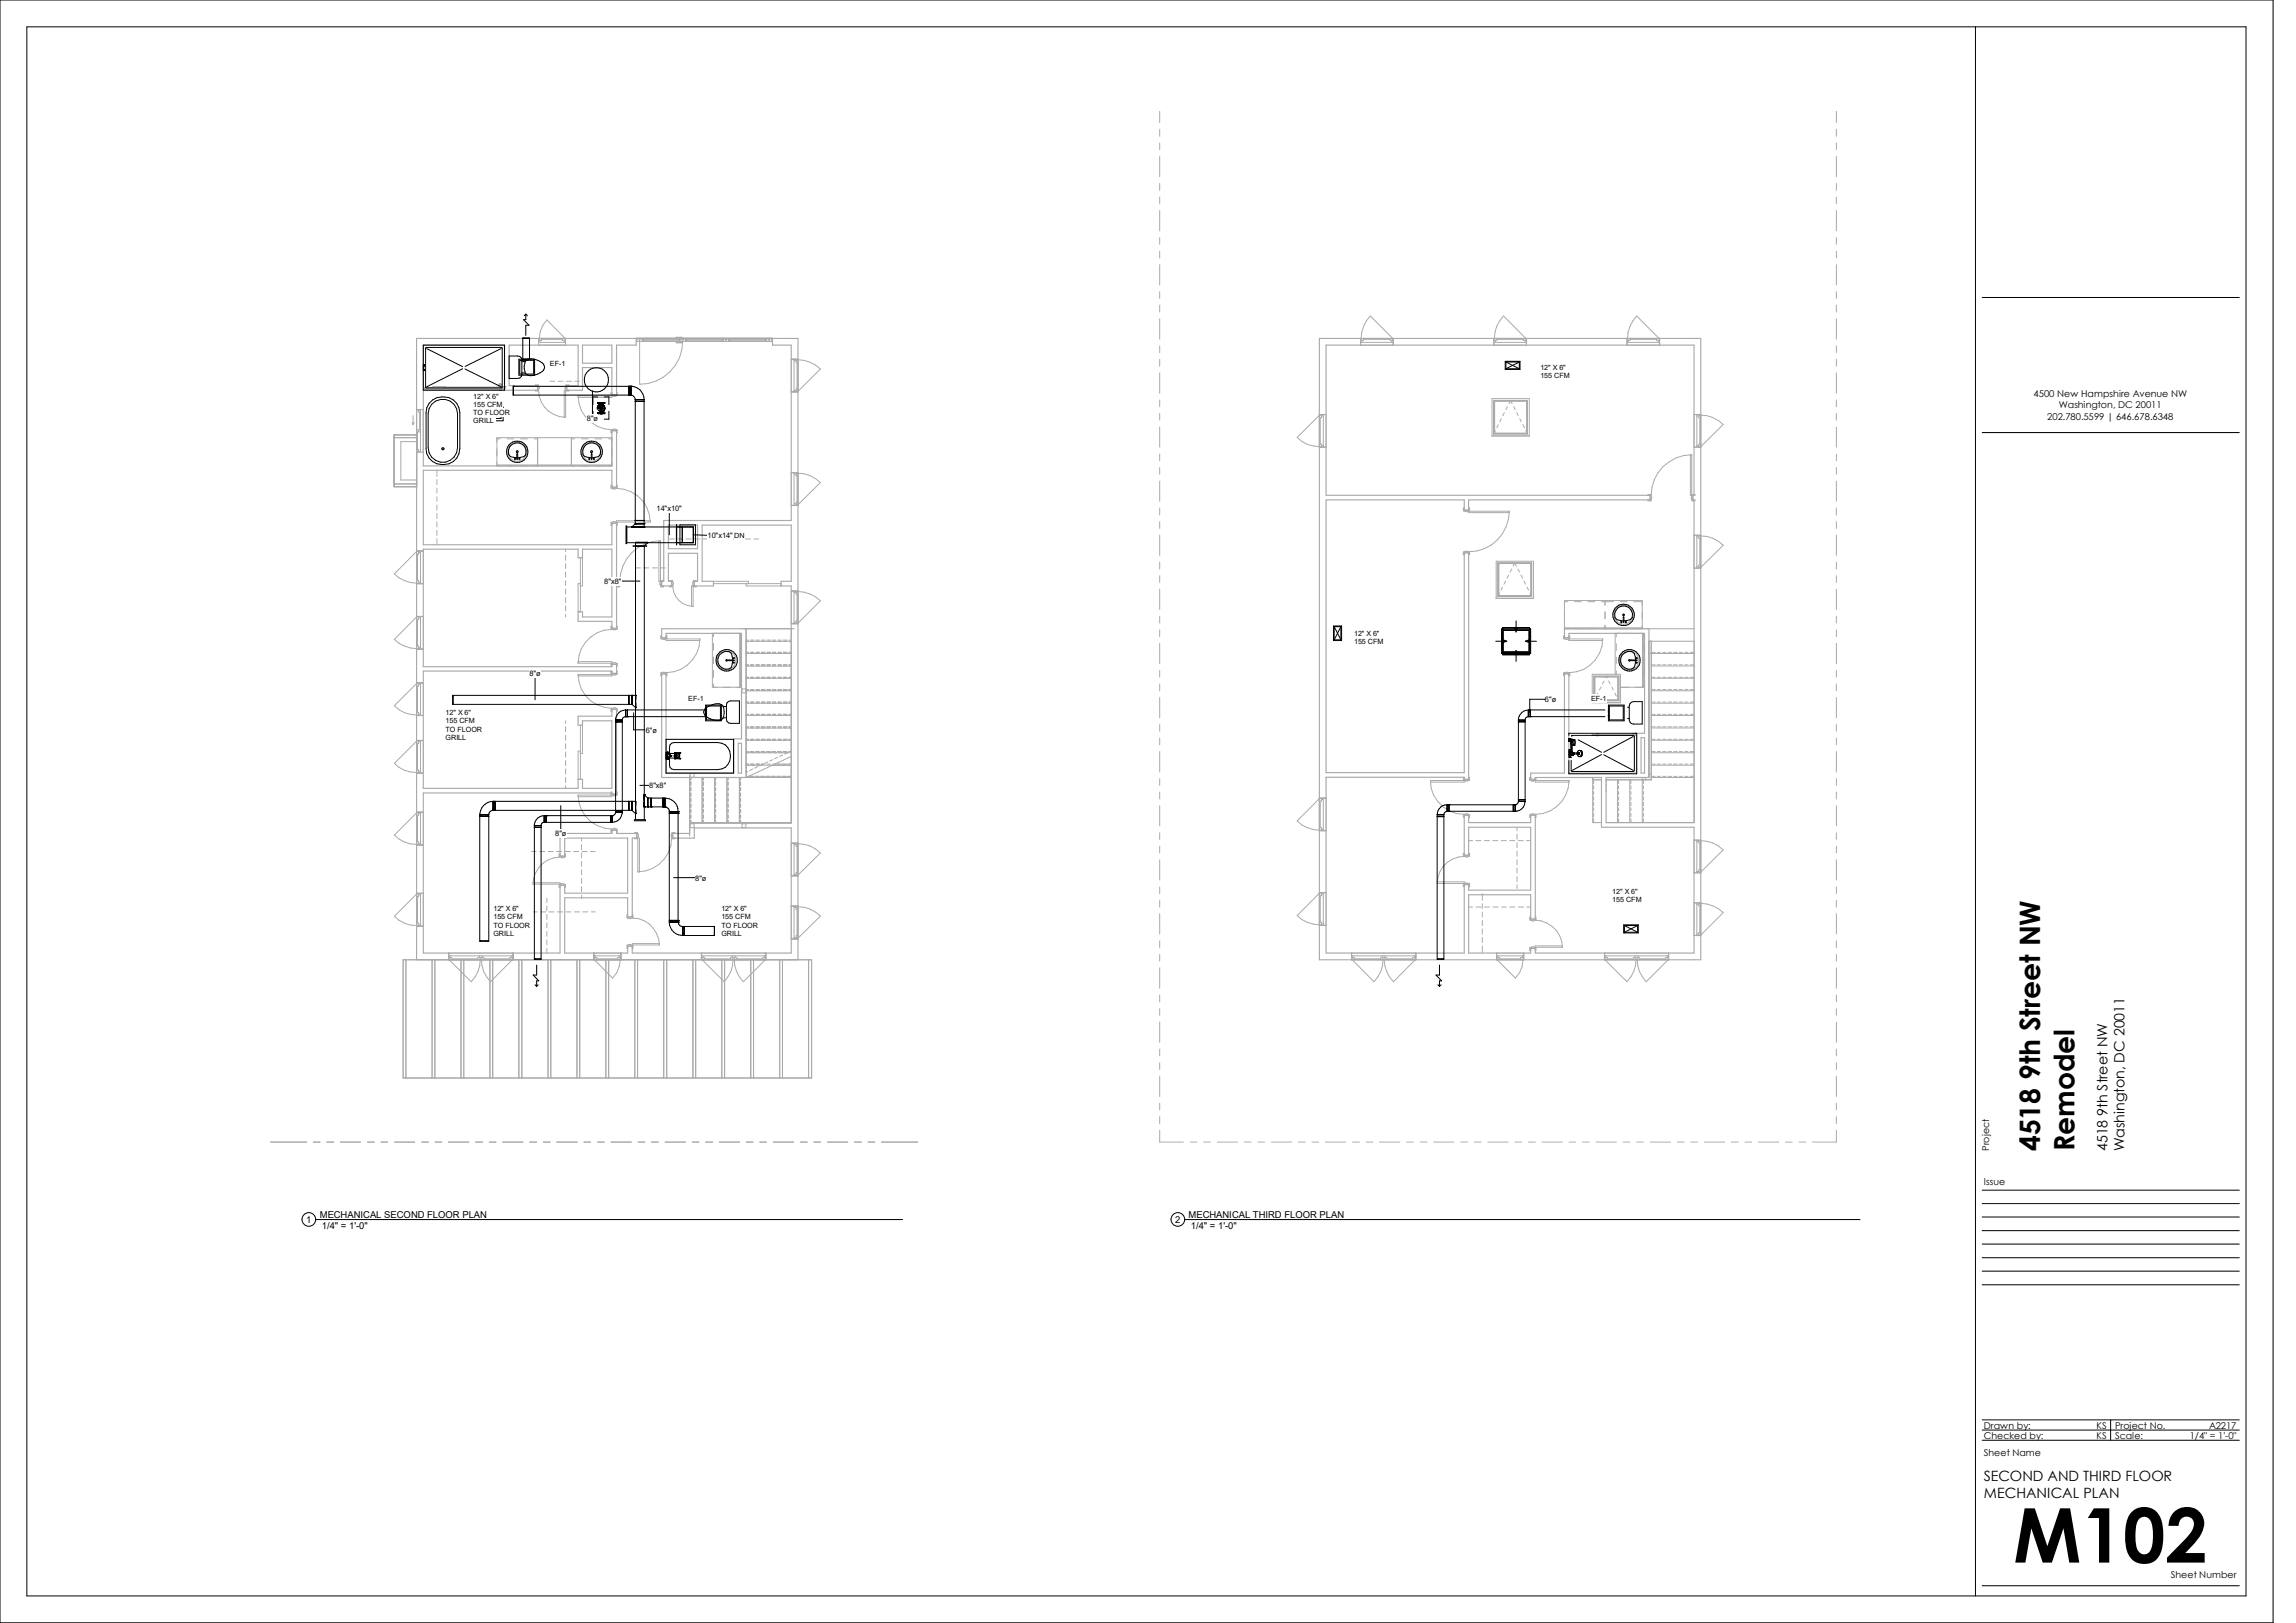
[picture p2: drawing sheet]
<svg xmlns="http://www.w3.org/2000/svg" width="420mm" height="297mm" viewBox="0 0 420 297" stroke-linecap="round" stroke-linejoin="round" font-family="sans-serif">
<defs><g id="words">
<text font-size="13.8" x="368.3" y="286">M102</text>
<g font-size="5.2">
<text x="373.2" y="210.7" transform="rotate(-90 373.2 210.7)">4518 9th Street NW</text>
<text x="379.5" y="210.7" transform="rotate(-90 379.5 210.7)">Remodel</text>
</g>
<g font-size="2.6">
<text x="385.5" y="210.7" transform="rotate(-90 385.5 210.7)">4518 9th Street NW</text>
<text x="388.6" y="210.7" transform="rotate(-90 388.6 210.7)">Washington, DC 20011</text>
<text x="362.9" y="271.1">SECOND AND THIRD FLOOR</text>
<text x="362.9" y="274.2">MECHANICAL PLAN</text>
</g>
<g font-size="1.7">
<text x="372" y="72.6">4500 New Hampshire Avenue NW</text>
<text x="374.5" y="76.8">202.780.5599 | 646.678.6348</text>
<text x="376.6" y="74.7">Washington, DC 20011</text>
<text x="363.9" y="210.6" transform="rotate(-90 363.9 210.6)">Project</text>
<text x="362.9" y="216.9">Issue</text>
<text x="56" y="223.8">1</text>
<text x="58.5" y="222.9">MECHANICAL SECOND FLOOR PLAN</text>
<text x="58.9" y="224.9">1/4&quot; = 1'-0&quot;</text>
<text x="215" y="223.8">2</text>
<text x="217.4" y="222.9">MECHANICAL THIRD FLOOR PLAN</text>
<text x="217.9" y="224.9">1/4&quot; = 1'-0&quot;</text>
<text x="362.9" y="263.4">Checked by:</text>
<text x="362.9" y="261.5">Drawn by:</text>
<text x="383.5" y="261.5">KS</text>
<text x="383.5" y="263.4">KS</text>
<text x="386.9" y="261.5">Project No.</text>
<text x="386.9" y="263.4">Scale:</text>
<text x="400.6" y="263.4">1/4&quot; = 1'-0&quot;</text>
<text x="404.1" y="261.5">A2217</text>
<text x="362.9" y="266.5">Sheet Name</text>
<text x="397.1" y="288.8">Sheet Number</text>
</g>
<g font-size="1.4">
<text x="107.4" y="77">8&quot;ø</text>
<text x="120.1" y="93.6">14&quot;x10&quot;</text>
<text x="129.4" y="98.5">10&quot;x14&quot; DN</text>
<text x="110.5" y="106.9">8&quot;x8&quot;</text>
<text x="96.9" y="123.7">8&quot;ø</text>
<text x="282.6" y="128.5">6&quot;ø</text>
<text x="118.1" y="134.1">6&quot;ø</text>
<text x="118.7" y="144.3">8&quot;x8&quot;</text>
<text x="101.6" y="153">8&quot;ø</text>
<text x="127.2" y="161.2">8&quot;ø</text>
</g>
<g font-size="1.3">
<text x="100.6" y="67">EF-1</text>
<text x="281.8" y="67.7">12&quot; X 6&quot;</text>
<text x="281.8" y="69.2">155 CFM</text>
<text x="86.6" y="72.9">12&quot; X 6&quot;</text>
<text x="86.6" y="74.4">155 CFM</text>
<text x="86.6" y="75.9">TO FLOOR</text>
<text x="86.6" y="77.4">GRILL</text>
<text x="247.7" y="116.4">12&quot; X 6&quot;</text>
<text x="247.7" y="117.9">155 CFM</text>
<text x="81.5" y="130.9">12&quot; X 6&quot;</text>
<text x="125.9" y="128.3">EF-1</text>
<text x="291" y="128.3">EF-1</text>
<text x="81.5" y="132.4">155 CFM</text>
<text x="81.5" y="133.9">TO FLOOR</text>
<text x="81.5" y="135.4">GRILL</text>
<text x="90.3" y="166.8">12&quot; X 6&quot;</text>
<text x="132" y="166.8">12&quot; X 6&quot;</text>
<text x="294.9" y="163.6">12&quot; X 6&quot;</text>
<text x="294.9" y="165.1">155 CFM</text>
<text x="90.3" y="168.2">155 CFM</text>
<text x="90.3" y="169.8">TO FLOOR</text>
<text x="90.3" y="171.2">GRILL</text>
<text x="132" y="168.2">155 CFM</text>
<text x="132" y="169.8">TO FLOOR</text>
<text x="132" y="171.2">GRILL</text>
</g>
</g></defs>
<g fill="none" stroke="#aaa" stroke-width=".18">
<path d="M212.1 20.3v2.1M212.1 23.7v1.2M212.1 26.2v1.2M212.1 28.6v3.7M212.1 33.6v1.2M212.1 36.1v1.2M212.1 38.5v3.7M335.9 20.3v2.1M335.9 23.7v1.2M335.9 26.2v1.2M335.9 28.6v3.7M335.9 33.6v1.2"/>
<path d="M335.9 36.1v1.2M335.9 38.5v3.7M212.1 43.5v1.2M212.1 46v1.2M212.1 48.4v3.8M212.1 53.4v1.2M212.1 55.8v1.3M212.1 58.3v3.8M335.9 43.5v1.2M335.9 46v1.2M335.9 48.4v3.8M335.9 53.4v1.2"/>
<path d="M335.9 55.8v1.3M335.9 58.3v3.8M72.1 79.6h4.1v9.5h-4.1zM72.1 79.6v.5M75.4 77.3l.2 .4M75.6 76.1v1.6M75.8 77.3l-.2 .4M76.2 79.6v.5M76.2 78.7h.7M76.2 79h.7M76.2 75.1h.7M76.4 79v3.3"/>
<path d="M76.6 75.1v.3h.3M76.6 78.7v.3M76.8 75.4v3.3M76.9 74.9v7.9M77.5 71h2.8M77.5 71.2h13.8M77.5 71.2h.1M77.5 71.1h.1M77.5 71.1h1.9M77.5 71.2h1.9M77.5 71.1v.1M77.8 71.1h.1"/>
<path d="M77.8 71.2h.1M79.2 70.7h.1M79.2 71h-1.7v.2M79.2 70.7v.3h2.1v-.2M79.2 70.7h2.1M79.4 71.1v.1M80.3 71v.1M80.4 71h11.9M80.4 71v.2M81.3 70.7h.1M81.3 70.7l10.9 .1M81.3 71h11v.2h-.8"/>
<path d="M91.2 70.8h.1M91.2 71h.4M91.2 71h.1M91.2 71l.1 .1M91.2 70.8h.4M91.3 71.1h.1M91.3 70.7h.1M91.3 70.8h.1M91.3 70.7v.1M91.3 70.7h.3M91.3 71.3h.1M91.3 71.4h.1"/>
<path d="M91.3 70.4h.1M91.3 70.4l.1 .1M91.3 70.4l.1-.1 .1 .1M91.3 71.2v.2M91.3 70.7h.2M91.3 71.4l.1 .1M91.4 71.2h.1M91.4 71.5h.1M91.4 71.1h.1M91.4 70.3h.1M91.4 70.5h.1M91.4 70.7h.1"/>
<path d="M91.4 71.2h-.1M91.4 70.7v.1M91.4 71v.2M91.4 70.3l-.1 .1M91.4 71.2l.1 .1-.1 .2zM91.4 70.5v.2M91.4 70.5l.1 .3M91.5 71.2h.1M91.5 71.1h.1M91.5 70.7h.1M91.5 70.3h.1M91.5 71l-.1 .2"/>
<path d="M91.5 70.3v.1M91.5 71.4h.1M91.5 71.3h.1M91.5 70.4h.1M91.5 71.1h-.2M91.5 70.4l-.1 .1M91.5 71.2v.2M91.5 71.4v.1M91.5 70.4v.1M91.6 71h.1M91.6 71.1h.1M91.6 70.8h.1"/>
<path d="M91.6 70.7h.1M91.6 70.7v.1M91.6 71v.1M92 70.7h.1M92 70.7l.1 .1M92 70.7h.3M92 70.8h.1M92.1 70.7l-.1 .1M92.1 70.9h.1M92.1 70.8v.2M92.1 70.9l.1 .1M92.2 70.8h.1"/>
<path d="M92.2 71h.1M92.2 70.7h.1M92.2 70.7v.3M92.2 70.9h.1M92.3 70.8h.1M92.3 70.7v.1M92.3 70.7h.1M92.3 71.1h-14.8M98.3 70.6v.8M98.5 71.4v.1h-.5v-.1h.5M98.5 70.6v-.2h-.5v.2h.5v.2h.1l-.1 .6M98.5 61.9h5v1.3h-5z"/>
<path d="M98.5 71.4a5 5 0 0 0 5 5M98.5 62.7h5M98.8 62.3v.4M99.1 61.9v.4h-.5a5 5 0 0 1 1.4-3.8l3.4 3.4v.4h-.5v-.4M99.1 62.1h3.8M100.6 69.8h.9M102.1 69.8h.9M103.2 62.3v.4M103.5 70.6v-.2h.6v.2h-.6l-.1 .2 .1 5.6M103.5 71.4v.1h.6v-.1h-.9v5h.3M103.6 69.8h1M103.7 70.6v.8"/>
<path d="M105.2 69.8h.8M105.7 72.4a6.2 6.2 0 0 0 6.2 6.2M111.9 72.4h-.1v-.5h.1v.8h-6.2v-.3M111.9 78.6v.6h-.1v-.5h.1M111.9 78.6h.9v.6h.1v-.5h-.1M111.9 72.2h.9M111.9 78.8h.9M112.8 72.4h.1v-.5h-.1v.5h-.3v.2h-.3v-.2h-6.5M116.5 62h.1M116.5 61.8h24.7v.7h-24.7zM116.5 61.9h24.7M116.5 62h1.1"/>
<path d="M117 62h.1M117 62v.5M117 62v8.3a7.9 7.9 0 0 0 7.9-8.3M117 62h.7v.1M117.5 62.1h6.9v.3h-6.9zM117.7 62.4v.1M124.2 62.1v-.1h1.4v.1M124.2 62.4v.1M124.3 62h1.1M124.5 62v-.2l-.8-.1h1.1v.3M124.5 62.5v.2h-.8h1.1v-.2M124.5 61.9h.1"/>
<path d="M124.5 62.6h.1M124.9 62v.5M125.4 62.1h6.9v.3h-6.9zM125.6 62.4v.1M132.1 62.4v.1M132.2 62h.6v.5M132.8 62h-.7v.1M132.8 62h.7v.1M133.3 62.1h6.9v.3h-6.9zM133.3 62h-.5v.5M133.5 62.4v.1M140 62.4v.1"/>
<path d="M140.7 62h-.7v.1M140.7 62v.5M140.7 62h.1M141.2 62h.1M141.2 62h-1M144.7 65.7h1.3v6h-1.3zM145.2 65.7v6M145.2 66h.4M145.2 71.5h.4M145.8 66.3v4.9M146 66.3h-.4v-.5a6.1 6.1 0 0 1 4.5 1.7l-4.1 4.1h-.4v-.4h.4M212.1 63.3v1.2"/>
<path d="M212.1 65.7v1.3M212.1 68.2v3.8M212.1 73.2v1.2M212.1 75.6v1.3M212.1 78.1v3.7M241.3 75.9h1.3v5.9h-1.3zM241.3 76.5h.4v-.5h-.4l-4 4.1a5.6 5.6 0 0 0 4.4 1.6v-.4h-.4M241.5 76.5v4.8M241.7 76.1h.4M242.1 75.9v5.9M248.9 61.9h5.9v1.3h-5.9zM248.9 62.7h5.9"/>
<path d="M249.1 62.3v.4M249.4 61.9v.4h-.4a6.1 6.1 0 0 1 1.7-4.5l4.1 4.1v.4h-.5v-.4M249.4 62.1h4.9M254.6 62.3v.4M272.9 72.9h6.8v6.9h-6.8zM272.9 79.8h6.8M273.2 79.4v-6.1h6.2v6.1M273.2 79.4h6.2M273.3 61.9h5.9v1.3h-5.9zM273.3 62.7h5.9M273.4 73.4h5.9v5.9h-5.9zM273.5 62.3v.4"/>
<path d="M273.5 78.8l-.3 .6M273.8 61.9v.4h-.5a6.1 6.1 0 0 1 1.7-4.5l4.1 4.1v.4h-.5v-.4M273.8 62.1h4.8M274.1 77.7l-.3 .6M274.6 76.6l-.2 .6M275.2 75.5l-.3 .6M275.7 74.4l-.2 .6M276 73.9l.3-.6 .3 .6M276.9 74.4l.3 .6M277.5 75.5l.2 .6M278 76.6l.3 .6M278.6 77.7l.2 .6"/>
<path d="M279 62.3v.4M279.1 78.8l.3 .6M297.6 61.9h6v1.3h-6zM297.6 62.7h6M297.9 62.3v.4M298.2 61.9v.4h-.5a5.7 5.7 0 0 1 1.7-4.5l4.1 4.1v.4h-.5v-.4M298.2 62.1h4.8M303.3 62.3v.4M309.9 75.9h1.2v5.9h-1.2zM310.4 75.9v5.9M310.4 76.1h.4M310.9 76.5v4.8"/>
<path d="M311.1 76.5h-.3v-.5a5.6 5.6 0 0 1 4.4 1.7l-4.1 4h-.3v-.4h.3M335.9 63.3v1.2M335.9 65.7v1.3M335.9 68.2v3.8M335.9 73.2v1.2M335.9 75.6v1.3M335.9 78.1v3.7M72.1 80.1h4.1M72.1 88.6h4.1M72.1 88.6v.5M76.2 88.6v.5M76.2 82.8h1.2v-7.9h-1.2v14.2"/>
<path d="M76.2 82.3h.4v.3M76.2 82.6h.7M76.2 80.8h-2.9v7h2.9M79.9 86.1v1.1M79.9 87.8v.9M79.9 89.3v1M79.9 90.9v.9M79.9 92.4v.9M79.9 94v.9M79.9 95.5v.9M79.9 97.1v.9M79.9 98.6v1.1"/>
<path d="M90.9 80.1h21v5.2h-21zM90.9 80.3h.6M90.9 85.1h21M92.8 80.3h1.2M95.2 80.3h1.3M97.7 80.3h.6M98.3 80.1v5.2M104.5 80.3h.6M104.5 80.1v5.2M106.4 80.3h1.2M108.8 80.3h1.3M111.3 80.3h.6"/>
<path d="M111.9 89.3h-.1v-.5h.1v.6h.3v.1l.6-.1M111.9 95.8h.9M111.9 89.2h.9M112.8 89.3h.1v-.5h-.1v.6M112.8 89.4a6.2 6.2 0 0 1 6.2 6.1M119 95.5h-6.8h-.3v.6h-.1v-.5h.1M119 95.5v-.2h-6.2v.8h.1v-.5h-.1M120.8 99h-.3v7.4h.9v-.1h-.5v.1M120.8 99v7.7h-.1v.3h.1v.2h.6v.2h-.5v-.2M120.8 99a7.4 7.4 0 0 0-7.4 7.4M122.5 98.6h.9M124 98.6h.9"/>
<path d="M125.5 98.6h.9M127.1 98.6h.9M128.6 98.6h.9M130.2 98.6h.9M131.7 98.6h.9M133.3 98.6h.9M134.8 98.6h1M136.4 98.6h.9M137.9 98.6h.9M144.7 86.5h1.3v6h-1.3zM145.2 86.5v6M145.2 86.7h.4"/>
<path d="M145.2 92.2h.4M145.8 87.1v4.8M146 87.1h-.4v-.5a5.6 5.6 0 0 1 4.5 1.7l-4.1 4.1h-.4v-.5h.4M212.1 83.1v1.2M212.1 85.6v1.2M212.1 88.1v3.6M212.1 93v1.2M212.1 95.5v1.2M212.1 97.9v3.7M241.7 81.6h.4M267.8 93.5h-.1v-.5h.1v.6h.3h8M267.8 93.3h.8"/>
<path d="M268.6 93.5h.2v-.5h-.2v.8h7.5v-.2M276.1 93.6a7.4 7.4 0 0 1-7.5 7.4M301.8 90.6v.9M302 90.6v-.1h-.5v.1h.5M302 90.6v.9h-.5v.2h.5v-.2M309.5 83.2l-.1 8 .1 .3h.5v.2h-.5v-.2M309.5 83.2h-.3v7.4h.8v-.1h-.5v.1M309.5 83.2a7.4 7.4 0 0 0-7.5 7.4M309.7 90.6v.9M309.9 98h1.2v6h-1.2zM310.4 98v6M310.4 98.3h.4"/>
<path d="M310.4 81.6h.4M310.9 98.6v4.8M311.1 98.6h-.3v-.5a5.6 5.6 0 0 1 4.4 1.7l-4.1 4h-.3v-.4h.3M335.9 83.1v1.2M335.9 85.6v1.2M335.9 88.1v3.6M335.9 93v1.2M335.9 95.5v1.2M335.9 97.9v3.7M76.2 100.8h1.2v6h-1.2zM76.2 112.8h1.2v6h-1.2zM76.2 101.4h.4v-.5h-.4l-4.1 4.1a6 6 0 0 0 4.5 1.7v-.4h-.4"/>
<path d="M76.2 113.4h.4v-.5h-.4l-4.1 4.1a6 6 0 0 0 4.5 1.7v-.5h-.4M76.4 101.4v4.9M76.4 113.4v4.8M76.6 118.5h.3M76.6 113.1h.3M76.6 106.6h.3M76.6 101.1h.3M76.9 100.8v6M76.9 112.8v6M103.5 100.5v.5M103.5 101.6v.9M103.5 103.1v1"/>
<path d="M103.5 104.7v.9M103.5 106.3v.8M103.5 107.8v.9M103.5 109.3v1M103.5 110.9v.9M103.5 112.4v.5M106.2 106.8h-.5v5.2h.5v-9.9h.4v5.1h-.4M111.9 115.1h-.1v-.5h.1v.6M111.9 115h.9M111.9 115.2a6.2 6.2 0 0 0-6.2 6.2M112.8 115.1h.1v-.5h-.1v.6h-.9M113.2 106.4v.8"/>
<path d="M113.3 106.4v-.1h-.5v.1h.6M113.4 106.4v.3h.1l-.1 .5h-.6v.2h.5v-.2M116.3 103.9h.9M117.8 103.9h.9M119.3 103.9h1M120.9 103.9h.8M121 116.9h-.1v-.5h.1v.5l.3 .1 6.7-.1M121 106.4v.8M121 116.7h.8M121.8 116.9h.2v-.5h-.2v.8h6.2v-.3M122.9 106.4v.8M123 106.4v-.1h-.5v.1h.6v.3h.1l-.1 .5"/>
<path d="M123 107.2v.2h-.5v-.2h.6M123.1 107.2a3.8 3.8 0 0 0 3.7 3.8M126.8 106.4h.5v-.1h-.5l-.1 .4 .1 4.3M126.8 107.4h.5v-.2h-.8v3.8h.3M127 106.4v.8M128 116.9a6.2 6.2 0 0 1-6.2 6.2M130.3 115.9h5.2v9.9h-5.2zM130.5 115.9v.6M130.5 117.7v1.3M135.3 115.9v9.9M136.1 115.1h9.2M136.5 106.8v.4h6.4v-.4h-12.4v-.4h6.4v.4"/>
<path d="M136.5 115.1v27.2l8.2-3.9M136.5 117.1h.4M136.5 119.4h.4M136.5 117.3h8.2M136.5 119.6h8.2M137.3 117.1h.6M137.3 119.4h.6M138.3 117.1h.6M138.3 119.4h.6M139.3 117.1h.6M139.3 119.4h.6M140.3 117.1h.6"/>
<path d="M140.3 119.4h.6M141.3 117.1h.6M141.3 119.4h.6M142.3 117.1h.6M142.3 119.4h.6M143.3 117.1h.6M143.3 119.4h.6M144.3 117.1h.4M144.3 119.4h.4M144.7 108.2h1.3v5.9h-1.3zM144.7 115.1v35.4h-18.5M145.2 108.2v5.9"/>
<path d="M145.2 108.4h.4M145.2 113.9h.4M145.8 108.7v4.9M146 108.7h-.4v-.5a6.1 6.1 0 0 1 4.5 1.7l-4.1 4.1h-.4v-.4h.4M212.1 102.9v1.2M212.1 105.4v1.2M212.1 107.8v3.7M212.1 112.8v1.2M212.1 115.3v1.2M212.1 117.7v3.8M267.8 101.2h.8M268.6 101v.5h.2v-.5h-.2"/>
<path d="M268.6 101h-.8v.5h-.1v-.5h.1M273.7 102.7h6.8v6.8h-6.8zM273.7 109.5h6.8M274 109.1v-6.1h6.2v6.1M274 109.1h6.2M274.2 103.1h5.8v5.9h-5.8zM274.3 108.5l-.3 .6M274.8 107.4l-.2 .6M275.4 106.3l-.3 .6M276 105.2l-.3 .6M276.5 104.1l-.3 .6M276.8 103.6l.3-.6 .3 .6"/>
<path d="M277.7 104.1l.3 .6M278.2 105.2l.3 .6M278.8 106.3l.3 .6M279.3 107.4l.3 .6M279.9 108.5l.3 .6M286.2 109.9h14.2v5.2h-14.2zM286.2 116.9h-.2v-.5h.2v.5l.2 .1 6.8-.1M286.2 116.7h.8M286.2 110.1h.6M286.2 114.9h14.2M287 116.9h.1v-.5h-.1v.8h6.2v-.3M288 110.1h1.3"/>
<path d="M290.5 110.1h1.2M292.9 110.1h2.2M293.2 116.9a6.2 6.2 0 0 1-6.2 6.2M293.6 110.1v.6M293.6 112v1.2M293.6 114.4v.7M295.7 115.9v.6M295.7 117.8v1.2M296.4 110.1h1.2M298.8 110.1h1.6M300.4 115.9v9.9M301.2 115.1h8.7"/>
<path d="M301.6 119.6h8.3M302 119.4h.8M302 117.3v25.4h-8.2v.4M303.1 119.4h.6M304.1 119.4h.7M305.1 119.4h.7M306.2 119.4h.6M307.2 119.4h.6M308.2 119.4h.6M309.2 119.4h.7M310.4 103.7h.4M335.9 102.9v1.2"/>
<path d="M335.9 105.4v1.2M335.9 107.8v3.7M335.9 112.8v1.2M335.9 115.3v1.2M335.9 117.7v3.8M76.2 125h1.2v5.9h-1.2zM76.2 135.5h1.2v6h-1.2zM76.2 125.6h.4v-.5h-.4l-4.1 4.1a5.6 5.6 0 0 0 4.5 1.7v-.5h-.4M76.2 136.1h.4v-.5h-.4l-4.1 4.1a5.6 5.6 0 0 0 4.5 1.7v-.5h-.4M76.4 125.6v4.8M76.4 136.1v4.8M76.6 135.8h.3"/>
<path d="M76.6 130.7h.3M76.6 125.2h.3M76.9 125v5.9M76.9 135.5v6M103.5 131.9v.5M103.5 133v.9M103.5 134.5v1M103.5 136.1v.9M103.5 137.6v1M103.5 139.2v.9M105.7 121.4v-.3h6.2v.8h-.1v-.5h.1M105.7 123.4a6.2 6.2 0 0 0 6.2 6.2v.6h-.1v-.5l.4-.1v-.1l.7 .2v.5h-.1v-.6"/>
<path d="M105.7 121.4h6.5v-.2h.3v.2h.3v.5h.1v-.5h-.1M106.2 137.5h-.5v5.1h.5v-9.9h.4v5.2h-.4M111.9 123.4h-.1v-.5h.1v.8h-6.2v-.3M111.9 123.2h.9M111.9 129.8h.9M111.9 121.6h.9M112.8 123.4h.1v-.5h-.1v.5l-.3 .1-6.8-.1M121 123.3h.8M121.8 123.1h-.8v.6h-.1v-.6h.1M121.8 123.1v.6h.2v-.6h-.2M130.5 120.2v1.3M130.5 122.7v1.3"/>
<path d="M130.5 125.2v.6M136.4 126.1h-.7v.7h.7M136.5 130.9h8.2M136.5 121.7h.4M136.5 124h.4M136.5 126.2h.4M136.5 128.5h.4M136.5 130.7h.4M136.5 133h.4M136.5 135.3h.4M136.5 137.5h.4M136.5 139.8h.4"/>
<path d="M136.5 121.9h8.2M136.5 124.1h8.2M136.5 126.4h8.2M136.5 128.7h8.2M136.5 133.2h8.2M136.5 135.5h8.2M136.5 137.8h8.2M137.2 137.5h.7M137.2 139.8h.7M137.3 121.7h.6M137.3 124h.6M137.3 126.2h.6"/>
<path d="M137.3 128.5h.6M137.3 130.7h.6M137.3 133h.6M137.3 135.3h.6M138.2 137.5h.7M138.3 139.8h.6M138.3 121.7h.6M138.3 124h.6M138.3 126.2h.6M138.3 128.5h.6M138.3 130.7h.6M138.3 133h.6"/>
<path d="M138.3 135.3h.6M139.2 137.5h.7M139.3 121.7h.6M139.3 124h.6M139.3 126.2h.6M139.3 128.5h.6M139.3 130.7h.6M139.3 133h.6M139.3 135.3h.6M139.3 139.8h.6M139.5 139.9l-.6 .3M140.2 137.5h.7"/>
<path d="M140.3 121.7h.6M140.3 124h.6M140.3 126.2h.6M140.3 128.5h.6M140.3 130.7h.6M140.3 133h.6M140.3 135.3h.6M140.3 139.8h.6M140.4 139.4l-.5 .3M141.2 137.5h.7M141.3 121.7h.6M141.3 124h.6"/>
<path d="M141.3 126.2h.6M141.3 128.5h.6M141.3 130.7h.6M141.3 133h.6M141.3 135.3h.6M141.3 139.8h3.4M141.4 139l-.6 .3M142.2 137.5h.7M142.2 138.6l-.5 .3M142.3 121.7h.6M142.3 124h.6M142.3 126.2h.6"/>
<path d="M142.3 128.5h.6M142.3 130.7h.6M142.3 133h.6M142.3 135.3h.6M143.2 138.2l-.6 .2M143.2 137.5h.7M143.3 121.7h.6M143.3 124h.6M143.3 126.2h.6M143.3 128.5h.6M143.3 130.7h.6M143.3 133h.6"/>
<path d="M143.3 135.3h.6M144.1 137.8l-.6 .2M144.2 137.5h.5M144.3 121.7h.4M144.3 124h.4M144.3 126.2h.4M144.3 128.5h.4M144.3 130.7h.4M144.3 133h.4M144.3 135.3h.4M144.7 137.5l-.3 .1M212.1 122.7v1.2"/>
<path d="M212.1 125.2v1.2M212.1 127.6v3.8M212.1 132.6v1.2M212.1 135v1.3M212.1 137.5v3.8M286.2 123.3h.8M287 123.1h-.8v.6h-.2v-.6h.2M287 123.1v.6h.1v-.6h-.1M291.3 134.5h.1M291.3 123.4h5.1v5.2h-5.1zM291.3 134.5h7.8M291.3 128.6h5.1"/>
<path d="M291.5 128.2v-4.5h4.6v4.5M291.5 128.2h4.6M291.7 123.9h4.3v4.2h-4.3zM291.7 127.9l-.2 .3M292.1 134.3h.3v.4h-.3zM292.3 126.8l-.3 .6M292.9 125.7l-.3 .6M293.4 124.6l-.3 .6M293.7 124l.1-.3 .2 .3M294.3 124.6l.3 .6M294.9 125.7l.2 .6M295.4 126.8l.3 .6"/>
<path d="M295.4 123.4v-7.5h5.2v9.9h-4.2M295.7 120.3v1.2M295.7 122.8v.6M296 127.9l.1 .3M298.7 134.4h.1M298.7 134.5h.1M298.7 134.4h.5M299.1 134.4h.1M299.1 134.5h.1M299.1 134.4v.1M299.2 134.5h.1M299.2 134.4h-.5v.1h.5v-.4v.4"/>
<path d="M302 130.9h7.9M302 121.7h.8M302 124h.8M302 126.2h.8M302 128.5h.8M302 130.7h.8M302 133h.8M302 135.3h.8M302 137.5h.8M302 139.8h.8M302 121.9h7.9M302 124.1h7.9"/>
<path d="M302 126.4h7.9M302 128.7h7.9M302 133.2h7.9M302 135.5h7.9M302 137.8h7.9M303.1 121.7h.6M303.1 124h.6M303.1 126.2h.6M303.1 128.5h.6M303.1 130.7h.6M303.1 133h.6M303.1 135.3h.6"/>
<path d="M303.1 137.5h.6M303.1 139.8h.6M304.1 121.7h.7M304.1 124h.7M304.1 126.2h.7M304.1 128.5h.7M304.1 130.7h.7M304.1 133h.7M304.1 135.3h.7M304.1 137.5h.7M304.1 139.8h.7M305.1 121.7h.7"/>
<path d="M305.1 124h.7M305.1 126.2h.7M305.1 128.5h.7M305.1 130.7h.7M305.1 133h.7M305.1 135.3h.7M305.1 137.5h.7M305.1 139.8h.7M306.2 121.7h.6M306.2 124h.6M306.2 126.2h.6M306.2 128.5h.6"/>
<path d="M306.2 130.7h.6M306.2 133h.6M306.2 135.3h.6M306.2 137.5h.6M306.2 139.8h.6M307.2 121.7h.6M307.2 124h.6M307.2 126.2h.6M307.2 128.5h.6M307.2 130.7h.6M307.2 133h.6M307.2 135.3h.6"/>
<path d="M307.2 137.5h.6M307.2 139.8h.6M308.2 121.7h.6M308.2 124h.6M308.2 126.2h.6M308.2 128.5h.6M308.2 130.7h.6M308.2 133h.6M308.2 135.3h.6M308.2 137.5h.6M308.2 139.8h.6M309.2 121.7h.7"/>
<path d="M309.2 124h.7M309.2 126.2h.7M309.2 128.5h.7M309.2 130.7h.7M309.2 133h.7M309.2 135.3h.7M309.2 137.5h.7M309.2 139.8h.7M335.9 122.7v1.2M335.9 125.2v1.2M335.9 127.6v3.8M335.9 132.6v1.2"/>
<path d="M335.9 135v1.3M335.9 137.5v3.8M76.2 148.6h1.2v6h-1.2zM76.2 149.2h.4v-.4h-.4l-4.1 4a5.6 5.6 0 0 0 4.5 1.7v-.4h-.4M76.4 149.2v4.9M76.6 154.4h.3M76.6 148.9h.3M76.6 141.2h.3M76.9 148.6v6M97.2 155.8h.9M98.7 155.8h1M100.3 155.8h.9"/>
<path d="M101.8 155.8h.9M102.4 156.8h-.1v-.5h.1v.5M102.4 156.7h.9M102.4 156.8a5 5 0 0 0-4.9 5M103.3 156.8h.1v-.5h-.1v.5h-.3v.2l-.6-.2M103.4 155.8h.9M103.5 140.7v.9M103.5 142.3v.9M103.5 143.8v.5M104.9 155.8h.9M105.7 145.5a6.2 6.2 0 0 0 6.2 6.2M106.4 153.4v.5"/>
<path d="M106.4 154.6v.9M106.4 156.1v.9M106.4 157.6v1M106.4 159.2v.9M106.5 155.8h.9M108 155.8h.9M111.9 145.5h-.1v-.6h.1v.9h-6.2v-.3M111.9 151.7v.6h-.1v-.5h.1M111.9 151.7h.3v-.1l.6 .1v.6h.1v-.5h-.1M111.9 145.3h.9M111.9 151.9h.9M112.8 145.5h.1v-.6h-.1v.6h-.3v.1h-.3v-.1h-6.5"/>
<path d="M116.5 152.5v.9M116.6 152.5v-.1h-.5v.1h.6v.3h.1v.3h-.1v6.5M116.6 153.4v.1h-.5v-.1h.9v6.2h-.3M122.9 153.4h.5v.1h-.5v-.1M122.9 153.4a6.2 6.2 0 0 1-6.2 6.2M122.9 152.5v-.1h.5v.1h-.5v.9M123.1 152.5v.9M126.2 142.3h18.5M126.2 141.9v11.1M126.2 150.7h.8v.8h-.8zM126.2 141.5h.8v.7h-.8zM126.4 142.3v.4"/>
<path d="M126.4 143.1v.6M126.4 144.1v.6M126.4 145.1v.6M126.4 146.1v.6M126.4 147.1v.6M126.4 148.1v.6M126.4 149.1v.6M126.4 150.1v.4M128.4 142.3v8.2M128.7 142.3v.4M128.7 143.1v.6M128.7 144.1v.6"/>
<path d="M128.7 145.1v.6M128.7 146.1v.6M128.7 147.1v.6M128.7 148.1v.6M128.7 149.1v.6M128.7 150.1v.4M130.7 142.3v8.2M130.9 142.3v.4M130.9 143.1v.6M130.9 144.1v.6M130.9 145.1v.6M130.9 146.1v.6"/>
<path d="M130.9 147.1v.6M130.9 148.1v.6M130.9 149.1v.6M130.9 150.1v.4M133 142.3v8.2M133.2 142.3v.4M133.2 143.1v.6M133.2 144.1v.6M133.2 145.1v.6M133.2 146.1v.6M133.2 147.1v.6M133.2 148.1v.6"/>
<path d="M133.2 149.1v.6M133.2 150.1v.4M135.3 142.3v8.2M135.5 142.3v.4M135.5 143.1v.6M135.5 144.1v.6M135.5 145.1v.6M135.5 146.1v.6M135.5 147.1v.6M135.5 148.1v.6M135.5 149.1v.6M135.5 150.1v.4"/>
<path d="M135.7 150.7h.7v.8h-.7zM136.5 142.1h1.4M136.5 140h8.2M136.8 141.1l-.3 .2M137.7 140.7l-.6 .3M138 142.1h.9M138.6 140.3l-.6 .3M139 142.1h.9M140 142.1h.9M141 142.1h.9M142 142.1h.9M143 142.1h.9"/>
<path d="M144 142.1h.7M144.7 154.3h1.3v6h-1.3zM145.2 154.3v6M145.2 154.6h.4M145.8 154.9v4.8M146 154.9h-.4v-.5a6.1 6.1 0 0 1 4.5 1.7l-4.1 4h-.4v-.4h.4M212.1 142.5v1.2M212.1 144.9v1.3M212.1 147.4v3.7M212.1 152.4v1.2M212.1 154.9v1.2M212.1 157.4v3.6"/>
<path d="M241.3 146.6h.4v-.5h-.4l-4 4.1a6 6 0 0 0 4.4 1.7v-.4h-.4M241.3 146h1.3v6h-1.3zM241.5 146.6v4.9M241.7 151.8h.4M241.7 146.3h.4M242.1 146v6M261.7 142.8a6.2 6.2 0 0 0 6.1 6.2M267.8 142.8h-.1v-.5h.1v.8h-6.1v-.3M267.8 156.7h-.1v-.5h.1v.5M267.8 142.6h.8M267.8 149.2h.8M267.8 149v.6h-.1v-.5h.1"/>
<path d="M267.8 149h.8v.6h.2v-.5h-.2M267.8 156.5h.8M267.8 156.7a5 5 0 0 0-4.9 5M268.6 142.8h.2v-.5h-.2v.5h-.2v.2h-.3v-.2h-6.4M268.6 156.7h.2v-.5h-.2v.5h-.2v.1l-.6-.1M268.6 153.8h.8M270 153.8h.9M271.5 153.8h1M273 153.8h1M274.6 153.8h.9M276.1 153.8h1M277.5 151.4v.6"/>
<path d="M277.5 152.7v.9M277.5 154.2v.9M277.5 155.7v1M277.5 157.3v.9M277.5 158.8v1M277.7 153.8h.9M279.2 153.8h.8M280 142.8h-.2v-.5h.2v.5h.2v.2h.3v-.2h6.5M280 142.6h.8M280 149.2h.8M280.8 142.8h.2v-.5h-.2v.8h6.2v-.3M280.8 149h-.8v.6h-.2v-.5h.2"/>
<path d="M280.8 149v.6h.2v-.5h-.2M287 142.8a6.2 6.2 0 0 1-6.2 6.2M291.3 142.3v8.2h1.6M291.3 142.7h1.6M291.5 142.7v.7M291.5 143.8v.6M291.5 144.8v.6M291.5 145.8v.6M291.5 146.8v.6M291.5 147.8v.6M291.5 148.8v.6M291.5 149.8v.7"/>
<path d="M293.8 143.5v.6M293.8 144.5v.4M295.9 142.7v7.8M296.1 142.7v.7M296.1 143.8v.6M296.1 144.8v.6M296.1 145.8v.6M296.1 146.8v.6M296.1 147.8v.6M296.1 148.8v.6M296.1 149.8v.7M297.8 142.3h3.8v-25h8.3v33.2h-16.1"/>
<path d="M298.1 142.7v7.8M298.3 142.7v.7M298.3 143.8v.6M298.3 144.8v.6M298.3 145.8v.6M298.3 146.8v.6M298.3 147.8v.6M298.3 148.8v.6M298.3 149.8v.7M300.4 142.3v8.2M300.6 142.7v.7M300.6 143.8v.6"/>
<path d="M300.6 144.8v.6M300.6 145.8v.6M300.6 146.8v.6M300.6 147.8v.6M300.6 148.8v.6M300.6 149.8v.7M301 142.3v.4M301.6 141.7h.4M302 142.3h7.9M302 142.1h.8M302 140h7.9M303.1 142.1h.6"/>
<path d="M304.1 142.1h.7M305.1 142.1h.7M306.2 142.1h.6M307.2 142.1h.6M308.2 142.1h.6M309.2 142.1h.7M309.9 153.8h1.2v5.9h-1.2zM310.4 153.8v5.9M310.4 154h.4M310.4 159.5h.4M310.9 154.3v4.9M311.1 154.3h-.3v-.5a6.1 6.1 0 0 1 4.4 1.7l-4.1 4.1h-.3v-.4h.3"/>
<path d="M335.9 142.5v1.2M335.9 144.9v1.3M335.9 147.4v3.7M335.9 152.4v1.2M335.9 154.9v1.2M335.9 157.4v3.6M73.7 175.6h74.8v21.7h-74.8zM74.3 175.6v21.7M76.2 163.5h1.2v6h-1.2zM76.2 164.1h.4v-.5h-.4l-4.1 4.1a5.6 5.6 0 0 0 4.5 1.7v-.5h-.4M76.4 164.1v4.8M76.6 169.2h.3"/>
<path d="M76.6 163.8h.3M76.9 163.5v6M79 175.6v21.7M79.5 175.6v21.7M82.1 175.6v-1.2h11.8v1.2M82.1 174.9h11.8M82.3 174.9v.4M82.6 175.6v-.3h-.4v.3l4 4.1a5.8 5.8 0 0 0 1.6-4.4h-.4v.3M82.6 175.5h4.8M84.3 175.6v21.7M84.8 175.6v21.7M87.7 174.9v.4"/>
<path d="M88.2 174.9v.4M88.5 175.6v-.3h-.4a6.1 6.1 0 0 0 1.6 4.4l4-4.1v-.3h-.4v.3M88.5 175.5h4.8M89.6 175.6v21.7M90.1 175.6v21.7M93.6 174.9v.4M94.9 175.6v21.7M95.5 175.6v21.7M97.5 161.8v-.3h4.9v.9h-.1v-.5h.1M97.5 161.8l5.5-.1 .3 .1v.6h.1v-.5h-.1M97.6 166.9h.7M98.9 166.9h.9"/>
<path d="M100 164.4v.8M100 165.8v.9M100 167.3v1M100 168.9v.9M100 170.4v1M100 172v.9M100 173.5v.8M100.2 175.6v21.7M100.4 166.9h.9M100.8 175.6v21.7M102 166.9h.9M102.4 162h.9"/>
<path d="M103.5 166.9h.9M105.1 166.9h.9M105.5 175.6v21.7M106 175.6v21.7M106.4 160.7v1M106.4 162.3v.9M106.4 163.8v.6M106.6 166.9h.9M108.2 166.9h.7M108.6 175.6v-1.2h5v1.2M108.6 174.9h5M108.9 174.9v.4"/>
<path d="M109.2 175.6v-.3h-.5v.3l3.4 3.4a4.9 4.9 0 0 0 1.4-3.7h-.5v.3M109.2 175.5h3.8M110.8 175.6v21.7M111.3 175.6v21.7M113.3 174.9v.4M114.8 167.9h-.1v-.5h.1v.6h.9M114.8 167.8h.9M114.8 173.1h.9M115.7 167.9h.1v-.5h-.1v.6M115.7 168a4.9 4.9 0 0 1 4.9 4.9M116.1 175.6v21.7M116.6 175.6v21.7"/>
<path d="M120.6 172.9v-.2h-4.9v.8h.1v-.5h-.1M120.6 172.9l-5.5-.1-.3 .1v.6h-.1v-.5h.1M121.4 175.6v21.7M122 175.6v21.7M126.7 175.6v21.7M127.3 175.6v21.7M128.3 175.6v-1.2h11.8v1.2M128.3 174.9h11.8M128.6 174.9v.4M128.9 175.6v-.3h-.5v.3l4.1 4.1a5.8 5.8 0 0 0 1.6-4.4h-.5v.3M128.9 175.5h4.7M132 175.6v21.7"/>
<path d="M132.5 175.6v21.7M133.9 174.9v.4M134.5 174.9v.4M134.8 175.6v-.3h-.5a5.6 5.6 0 0 0 1.7 4.4l4-4.1v-.3h-.5v.3M134.8 175.5h4.7M137.3 175.6v21.7M137.8 175.6v21.7M139.8 174.9v.4M142.6 175.6v21.7M143.1 175.6v21.7M144.7 165.8h1.3v6h-1.3zM145.2 165.8v6"/>
<path d="M145.2 160h.4M145.2 166.1h.4M145.2 171.6h.4M145.8 166.4v4.8M146 166.4h-.4v-.5a5.6 5.6 0 0 1 4.5 1.7l-4.1 4.1h-.4v-.5h.4M147.9 175.6v21.7M212.1 162.3v1.2M212.1 164.8v1.2M212.1 167.2v3.7M212.1 172.2v1.2M212.1 174.7v1.2M212.1 177.1v3.7"/>
<path d="M241.3 163.9h.4v-.5h-.4l-4 4.2a6 6 0 0 0 4.4 1.6v-.4h-.4M241.3 163.4h1.3v5.9h-1.3zM241.5 163.9v4.9M241.7 163.6h.4M241.7 169.1h.4M242.1 163.4v5.9M247.2 174.4h11.8v1.2h-11.8zM247.2 174.9h11.8M247.5 174.9v.4M247.8 175.6v-.3h-.4v.3l3.9 4.1a5.8 5.8 0 0 0 1.7-4.4h-.4v.3M247.8 175.5h4.8M252.9 174.9v.4"/>
<path d="M253.4 174.9v.4M253.7 175.6v-.3h-.5a6 6 0 0 0 1.7 4.4l4-4.1v-.3h-.5v.3M253.7 175.5h4.7M258.7 174.9v.4M262.9 161.7v-.3h4.9v.9h-.1v-.6h.1M262.9 161.7l5.5-.1 .2 .1v.6h.2v-.6h-.2M267.8 161.9h.8M268.6 166h.8M270 166h.9M271.1 163.5v1.3M271.1 165.4v.9M271.1 166.9v1"/>
<path d="M271.1 168.4v1M271.1 170v.9M271.1 171.5v1M271.1 173.1v1.2M271.5 166h1M273.1 166h.9M273.8 174.4h4.9v1.2h-4.9zM273.8 174.9h4.9M274 174.9v.4M274.3 175.6v-.3h-.4v.3l3.3 3.4a4.9 4.9 0 0 0 1.4-3.7h-.5v.3M274.3 175.5h3.8M274.7 166h.8"/>
<path d="M276.2 166h.9M277.5 160.4v.9M277.5 161.9v.7M277.7 166h1M278.5 174.9v.4M279.3 166h.7M280 168.4v-.5h-.2v.5h.4v.1l.8-.1v-.5h-.2v.5a5.1 5.1 0 0 1 5 5M280 168.2h.8M280 173.6h.8M285.8 173.4l-5.6-.1-.2 .1v.5h-.2v-.5h.2M285.8 173.4v-.3h-5v.8h.2v-.5h-.2M293.5 174.4h11.7v1.2h-11.7z"/>
<path d="M293.5 174.9h11.7M293.8 174.9v.4M294 175.6v-.3h-.4v.3l4 4.1a5.8 5.8 0 0 0 1.7-4.4h-.5v.3M294 175.5h4.8M299.1 174.9v.4M299.6 174.9v.4M299.9 175.6v-.3h-.4a6.1 6.1 0 0 0 1.6 4.4l4-4.1v-.3h-.4v.3M299.9 175.5h4.8M305 174.9v.4M309.9 165.2h1.2v6h-1.2zM310.4 165.2v6M310.4 165.5h.4"/>
<path d="M310.4 170.9h.4M310.9 165.8v4.8M311.1 165.8h-.3v-.5a6.1 6.1 0 0 1 4.4 1.7l-4.1 4.1h-.3v-.5h.3M335.9 162.3v1.2M335.9 164.8v1.2M335.9 167.2v3.7M335.9 172.2v1.2M335.9 174.7v1.2M335.9 177.1v3.7M212.1 182.1v1.2M212.1 184.6v1.2M212.1 187v3.8"/>
<path d="M212.1 192v1.2M212.1 194.5v1.2M212.1 196.9v3.8M335.9 182.1v1.2M335.9 184.6v1.2M335.9 187v3.8M335.9 192v1.2M335.9 194.5v1.2M335.9 196.9v3.8M49.5 209h6.6M57.3 209h1.2M59.8 209h1.2"/>
<path d="M62.3 209h3.7M67.2 209h1.3M69.7 209h1.2M72.2 209h3.7M77.1 209h1.3M79.6 209h1.2M82 209h3.8M87 209h1.3M89.5 209h1.2M91.9 209h3.8M96.9 209h1.3M99.4 209h1.2"/>
<path d="M101.9 209h3.7M106.8 209h1.2M109.3 209h1.2M111.8 209h3.7M116.7 209h1.2M119.2 209h1.2M121.7 209h3.7M126.6 209h1.2M129.1 209h1.2M131.6 209h3.7M136.5 209h1.3M139 209h1.2"/>
<path d="M141.5 209h3.7M146.4 209h1.3M148.9 209h1.2M151.4 209h3.7M156.3 209h1.3M158.8 209h1.2M161.2 209h6.7M212.1 206.8v2.2h4.4M212.1 201.9v1.2M212.1 204.3v1.3M217.7 209h1.2M220.2 209h1.2"/>
<path d="M222.7 209h3.7M227.6 209h1.3M230.1 209h1.2M232.6 209h3.7M237.5 209h1.3M240 209h1.2M242.4 209h3.8M247.4 209h1.3M249.9 209h1.2M252.3 209h3.8M257.3 209h1.2M259.8 209h1.2"/>
<path d="M262.3 209h3.7M267.2 209h1.2M269.7 209h1.2M272.2 209h3.7M277.1 209h1.2M279.6 209h1.2M282.1 209h3.7M287 209h1.2M289.5 209h1.2M292 209h3.7M296.9 209h1.3M299.4 209h1.2"/>
<path d="M301.9 209h3.7M306.8 209h1.3M309.3 209h1.2M311.7 209h3.8M316.7 209h1.3M319.2 209h1.2M321.6 209h3.8M326.6 209h1.2M329.1 209h1.2M335.9 206.8v2.2h-4.3M335.9 201.9v1.2M335.9 204.3v1.3"/>
<circle cx="94.6" cy="82.7" r="1.74"/>
<circle cx="108.2" cy="82.7" r="1.76"/>
<circle cx="297" cy="112.5" r="1.77"/>
<circle cx="132.9" cy="120.8" r="1.76"/>
<circle cx="298" cy="120.8" r="1.75"/>
</g>
<g fill="none" stroke="#aaa" stroke-width=".21">
<path d="M76.2 61.9h40.2v1.3h-3.6v9h-.9v-4.9h-5.3v4.1h-2.9v-.8h2v-7.4h-12.6v7.4h5.2v.8h-6v-8.2h-14.9v22.1h34.5v-6.5h.9v10.4h-.9v-3.1h-34.5v13.6h34.5v-3.9h.9v10.6h.4v.8h-.4v7.8h-.9v-1.3h-6.2v-1.7h.9v.9h5.3v-12.4h-5.3v1.6h-.9v-1.6h-28.3v.3h-1.2zM106.6 63.2h5.3v3.3h-5.3zM141.3 61.9h4.7v3.8h-1.3v-2.5h-3.4zM144.7 71.7h1.3v14.8h-1.3zM241.3 61.9h7.6v1.3h-6.3v12.7h-1.3zM254.8 61.9h18.5v1.3h-18.5zM279.2 61.9h18.4v1.3h-18.4zM303.6 61.9h7.5v14h-1.2v-12.7h-6.3zM121.4 95.2h23.3v-2.7h1.3v15.7h-1.3v-1h-1.8v-.8h1.8v-10.3h-16.3v10.3h2.1v.8h-3.5v-.8h.6v-5.1h-5.3v5.1h.6v.8h-1.9v-.8h.4zM122.3 96.1h5.3v4.3h-5.3zM241.3 81.8h1.3v8.8h59.2v.9h-33.2v1.8h-.8v-1.8h-25.2v49.9h25.2v-40.2h.8v41.4h-.8v-.4h-25.2v3.8h-1.3zM309.9 90.5v-8.7h1.2v16.2h-1.2v-6.3"/>
<path d="M309.9 90.6h-.2v.9h.2M76.2 106.8h1.2v6h-1.2zM76.2 118.8h1.2v3.2h34.5v-.4h.9v1.6h-.9v-.4h-34.5v2.2h-1.2zM121 115.1h15.5v27.2h-15.5v-19h.8v18.2h12.4v-6.3h1.4v-19.3h-13.8v.8h-.8zM144.7 114.1h1.3v40.2h-1.3v-2.8h-17.7v1.9h-3.9v-.9h3.1v-1.8h18.5zM76.2 130.9h1.2v4.6h-1.2zM135 136h.6v5.5h-.6zM300.2 135h.6v6.5h-.6zM76.2 141.5h1.2v2.8h28.3v-1.7h.9v1.7h5.3v-12.4h-5.3v.8h-.9v-1.6h6.2v-1.3h.9v15.5h-.9v-.2h-34.5v3.5h-1.2zM76.2 154.6h1.2v8.9h-1.2zM102.4 152.5h9.5v-.6h.9v.6h3.7v.9h-.8v14.4h-.9v-3.5h-11.5v10.1h5.3v1.2h-14.7v-1.2h8.5v-12.4h.9v1.4h11.5v-10h-11.5v3.3h-.9zM241.3 152h1.3v11.4h-1.3z"/>
<path d="M267.8 149.2h.8v1.3h11.4v-1.3h.8v19h-.8v-4.5h-11.4v10.7h5.2v1.2h-14.8v-1.2h8.8v-12.5h.8v1h11.4v-11.5h-11.4v5.1h-.8zM280.8 142.3v.3h-.8v-1.1h6.2v-18.2h.8v18.2h12.4v-7.3h1.4v-18.3h-13.8v.8h-.8v-1.6h15.4v27.2h-7.8v8.2h16.1v-46.5h1.2v49.8h-1.2v-2.4h-17v-9.1h-11.9M309.9 159.7h1.2v5.5h-1.2zM76.2 169.5h1.2v4.9h4.7v1.2h-5.9zM114.8 173.1h.9v1.3h12.6v1.2h-14.7v-1.2h1.2zM140.1 174.4h4.6v-2.6h1.3v3.8h-5.9zM144.7 160.3h1.3v5.5h-1.3zM241.3 169.3h1.3v5.1h4.6v1.2h-5.9zM278.7 174.4h1.3v-.8h.8v.8h12.7v1.2h-14.8zM305.2 174.4h4.7v-3.2h1.2v4.4h-5.9z"/>
</g>
<g fill="none" stroke="#000" stroke-width=".18">
<path d="M96.2 57.5v1h-.4l1 1h-.6v1.9M96.2 57.5l-.3 .3M96.2 57.5l.3 .3M77.4 63.2h14.9v8.2h-14.9zM77.4 66.8h.1M77.4 67.8h.1M77.5 66.8h.1M77.5 67.8h.1M77.5 66.8v1M77.5 66.9h.1M77.5 67.6h.1M77.5 66.9v.7"/>
<path d="M77.9 63.6h13.9v7.4h-13.9zM78.1 63.8l6.5 3.3M78.5 73.8a3.2 3.2 0 0 1 5.4 .8l.2 .9v6.6a3.1 3.1 0 0 1-3.1 2.9 3.1 3.1 0 0 1-3.1-2.9v-6.6l.2-.9zM79 74a2.7 2.7 0 0 1 2.9-.8 2.7 2.7 0 0 1 1.8 2.5v6.2a2.69 2.69 0 0 1-2.7 2.7 2.69 2.69 0 0 1-2.7-2.7v-6.2l.2-.9zM84.6 67.5l-6.5 3.3M85 67.5l6.7 3.3M89.6 74.5h2.4v2.5h-2.4zM91.7 63.8l-6.6 3.3M91.7 74.9v1.7h-1.7M91.7 74.9l-1.7 1.7M91.7 74.9h-1.7v1.7M93.1 65.2h1.6h.4l.3 .3 .1 3-.1 .4-.3 .3-2 .1z"/>
<path d="M93.9 70.7h.1M93.9 70.7h21.8a2.41 2.41 0 0 1 2.1 2.4M93.9 70.7v1.6h21.5M94.9 65.7h2.9v3h-2.9zM95.1 66h2.5v2.5h-2.5zM95.5 68.2l.6 .1M95.6 65.7h.1M95.6 61.9h.1M95.6 61.9h1.3v3.8M95.6 61.9v3.8M96.1 66.1a1.77 1.77 0 0 1 2.3-.1 1.19 1.19 0 0 1 1.1 .7 1.19 1.19 0 0 1-.3 1.3 2.81 2.81 0 0 1-2.9 .5l-.2-.2M96.1 66.1a2.78 2.78 0 0 0 0 2.2"/>
<path d="M96.1 66.1l-.6 .1M108.4 71.5v4.2M108.5 75.3v1.4h.8M109.3 74.7h.9M109.3 73.8h.1M109.3 73.7h.1M109.3 75.7h.1M109.3 75.5h.1M109.3 74.7h.1M109.3 72.6h-.8v1.4M109.3 73.7v.1M109.3 75.5v.2"/>
<path d="M109.3 73.8h1.2M109.3 73.7h1.2M109.3 75.7h1.2M109.3 75.5h1.2M109.6 73.7v.1M109.6 75.5v.2M109.6 73.8v.9M109.7 73.8h.1M109.7 74.1h.1M109.7 74h.1M109.7 74.4l-.1 .3M109.7 74v.4"/>
<path d="M109.7 74l-.3 .3-.1 .4M109.7 75.5h.1M109.7 74.7h.1M109.7 74.4h.1M109.7 74.7v.8M109.8 75.7h.1M109.8 73.7h.1M109.8 75.5h.1M109.8 74.7h.1M109.8 73.7v2M109.8 74.3h.3M109.8 74.3l-.1 .1"/>
<path d="M109.9 75.7h.1M109.9 73.7h.1M109.9 75.5v-.5v.5M109.9 75.4h.1M110 75.7h.1M110 73.7h.1M110 75.5h.1M110 73.7v2M110.1 75.5h.1M110.1 74.7h.1M110.1 74h.1M110.1 74.7v.8"/>
<path d="M110.1 74h-.4M110.1 73.8h.1M110.1 74a.74 .74 0 0 1 .5 .8 .74 .74 0 0 1-.7 .6M110.1 74l.4 .3 .2 .4a.76 .76 0 0 1-.8 .7M110.1 74.3v.1M110.1 74.3a.43 .43 0 0 1 .2 .5 .43 .43 0 0 1-.4 .3v.3M110.2 73.8h.1M110.2 74.7h.1M110.2 74h.1M110.2 74.1h.1M110.2 73.8v.9M110.2 74.3l-.1 .1"/>
<path d="M110.2 74.1a.64 .64 0 0 1 .1 1.1 .64 .64 0 0 1-1-.5M110.2 74.1a.66 .66 0 0 0-.9 .6M110.2 73.7v.1M110.2 75.5v.2M110.5 73.8h.1M110.5 73.7h.1M110.5 75.7h.1M110.5 75.5h.1M110.5 72.6h.9v1.4M110.5 73.7v.1M110.5 75.5v.2M111.4 75.3v1.4h-.9"/>
<path d="M115.1 70.7h.1M115.1 70.7v1.6M115.4 70.7h.1M115.4 72.3a.89 .89 0 0 1 .8 .7v22.8M115.4 70.7v1.6M116.2 73.4h.1M116.2 73.1h.1M116.2 73.1h1.6M116.2 73.4h1.6M117.8 73.1v23.4h-2.2l.6-.7M275.3 66.1h2.7v1.5h-2.7zM275.5 66.3l2.4 1.2"/>
<path d="M275.5 67.5h2.4M275.5 66.3v1.2M275.5 66.3h2.4M277.9 66.3l-2.4 1.2M277.9 66.3v1.2M80.9 82h.2l.1 .1-.1 .2h-.2zM94.2 83.9l.1 .1-.1 .1zM94.5 83.8l-1.1-.2a1.59 1.59 0 0 1 1.1-2.6 1.59 1.59 0 0 1 1.6 2.4l-.3 .2-1.1 .2M94.5 82.5h.2v.3l-.3-.1zM94.5 83.1h.2l-.1 1zM94.9 84l.1-.1 .1 .1zM107.8 83.9v.2l-.1-.1z"/>
<path d="M108.1 82.5h.2v.3l-.3-.1zM108.2 83.8l-1.2-.2a1.51 1.51 0 0 1-.2-1.9 1.51 1.51 0 0 1 1.7-.6 1.47 1.47 0 0 1 1.3 .9 1.47 1.47 0 0 1-.4 1.6l-1.1 .2M108.2 83v1.1zM108.6 83.9l.2 .1-.2 .1zM114.5 96.3h.1v3.2h-.1zM114.6 96.4h12.2v2.9h-12.2M115.8 99.9h2.5zM116.2 95.2h.1M116.2 95.8h.1M116.2 95.2h1.6M116.2 95.8h1.6M117.8 96.4h.1"/>
<path d="M117.8 95.8h.1M123.7 96.1l.1 3.6zM124.4 96.1h2.8v3.6h-2.8zM124.8 96.4v2.9M243.9 114.6h1.5v2.6h-1.5zM244.1 114.7l1.2 2.4M244.1 114.7h1.2M244.1 117.1h1.2M244.1 114.7v2.4M245.3 114.7l-1.2 2.4M245.3 114.7v2.4M273.6 117.3h1.7"/>
<path d="M274.7 115.1v4.4h2.4M274.9 114.9h4.9v4.9h-4.9zM274.9 117.1l.7 .2-.7 .3M274.9 117.6v1.7h2.3M274.9 115.4h2.3M277 114.9l.3 .8 .3-.8M277 119.8l.3-.8 .3 .8M277.1 115.1h-2.4v4.5h2.4M277.2 115.3h-2.3v1.8M277.3 113.6v1.7M277.3 119.3v1.7M277.5 115.3h2.2v1.8"/>
<path d="M277.5 115.4h2.2M277.5 115.1h2.5v4.5h-2.5M279.4 117.3h1.7M279.7 117.6v1.7h-2.2M279.8 117.1l-.8 .2 .8 .3M280 115.1v4.4h-2.5M296.5 113.8h.2l-.1 .2zM296.9 113.6l-1.1-.2-.2-.2a1.59 1.59 0 0 1 1.4-2.3 1.59 1.59 0 0 1 1.4 2.3l-.2 .2-1.1 .2M296.9 112.4l.2 .1v.1l-.3-.1zM297 112.9v1zM297.4 113.7l.1 .1-.1 .2zM112.6 132.1h.1"/>
<path d="M112.6 131.8h.1M112.6 132.1h1.2M112.6 131.8h1.2M113.8 131.8v16.8M114.4 131.1h.1M114.4 131.1h14.7M114.4 129.9h14.7M114.4 129.9a1.93 1.93 0 0 0-1.8 1.6v17.1M114.4 129.9v1.2M114.4 131.1a.58 .58 0 0 0-.6 .7M114.8 131.1h.1M114.8 129.9v1.2"/>
<path d="M115 127.3v1.6M115.6 127.3h.1M115.6 127.3v1.6M115.6 128.9h-32.8v-1.6h33.5l-.1 2.2M115.6 128.9l.6 .6M116.2 127.3h.1M116.2 129.5h.1M121.8 135.3h12.4v6.2h-12.4zM121.8 138.8h.2M121.8 137.8h.2M121.8 138.9h.2M121.8 137.7h.2"/>
<path d="M122 138.8h.1M122 137.8h.1M122 137.8v1M122 137.9h2l.2 .2v.4l-.2 .2h-2M122 137.7h.1M122 138h.1M122 137.9h.1M122 138.6h.1M122 138.9h.1M122 137.7v1.2M122 138v.6M122.1 138.5h.4"/>
<path d="M122.1 138.1h.4M122.5 138.1h.1M122.5 138.5h.1M122.5 138.3h.2M122.5 138.3h.1M122.6 136.3l.3-.3 .4-.1h8a2.53 2.53 0 0 1 2.3 1.8 2.53 2.53 0 0 1-.9 2.7l-.7 .3-.7 .1h-8l-.4-.1-.3-.3-.1-.4zM122.7 138.3h.1M123.3 138.3h.3v.2h-.3zM123.4 137.8h.1M123.4 138.9h.1M123.4 138.8h.1M123.4 138.8h.9"/>
<path d="M123.4 137.8h.9M123.4 137.8v1.1M123.4 138.9h.9M123.6 138.4h.1M123.6 138.2h.1M123.6 138.4l.1 .1M123.6 138.4l.1 .3M123.6 138.2v.2M123.7 138.5h.1M123.7 138.1h.1M123.7 138.1l-.1 .1M123.7 137.9l-.1 .3 .1 .2h-.1"/>
<path d="M123.8 137.9h.1M123.8 138.7h.1M123.8 137.9v.8M124.3 137.8h.1M124.3 138.8h.1M124.3 137.8v1M124.3 138.9h.1M124.3 137.8v1.1M129.1 131.1h.1M129.1 129h2.9v2.9h-2.9zM129.2 129.2h2.6v2.5h-2.6zM132.2 129.2a1.69 1.69 0 0 0-2.2-.1 1.44 1.44 0 0 0-1.3 1.3 2.68 2.68 0 0 0 2.7 1.5l.4-.1 .4-.4"/>
<path d="M132.2 129.2a2.78 2.78 0 0 1 0 2.2M132.2 129.2l.7 .1M132.8 120.8l.1-.1 .2 .2-.2 .1zM132.9 131.3l-.7 .1M133.3 128.4l2-.1v4.1h-1.7l-.3-.1-.3-.3-.1-3 .1-.3zM133.3 120.8h1zM134 120.8l-.2-1.2-.2-.2a1.59 1.59 0 0 0-2.3 1.4 1.59 1.59 0 0 0 2.3 1.5l.2-.3 .2-1.1M134.2 121.2v.2zM134.2 120.3v.2zM277.7 132.1h.1M277.7 131.8h.1M277.7 132.1h1.3"/>
<path d="M277.7 131.8h1.3M279 131.8v14.8M279.6 131.1h.1M279.6 131.1h14M279.6 129.9h14M279.6 129.9a1.93 1.93 0 0 0-1.9 1.6v15.1M279.6 129.9v1.2M279.6 131.1a.58 .58 0 0 0-.6 .7M279.9 131.1h.1M279.9 129.9v1.2M287 135.2h.1M287 135.6h.1"/>
<path d="M287 138.1h.1M287 137.6h.1M287 134.6v-.4h12.4v7.4h-12.4v-2.4M287 135.2v.4M287 135.3h.4M287 135.5h.4M287.1 137.6h.1M287.1 138.1h.1M287.1 137.8h.2M287.1 138h.2M287.1 137.6v.5M287.1 138.6h.1"/>
<path d="M287.1 137.2h.1M287.1 137.2v.6M287.1 138v.6M287.2 138.6h.1M287.2 137.2h.1M287.2 137.2h-.2v1.4h.1M287.2 137.6v.2M287.2 137.2v.6M287.2 138v.6M287.2 138h.6M287.2 137.7h.1M287.2 138v.1"/>
<path d="M287.3 138.3h.1M287.3 138.2h.1M287.3 137.6h.1M287.3 138h.1M287.3 138.2h.2M287.3 138.3h.2M287.3 137.6v.2M287.3 138v.3M287.3 137.8l.1 .1 .1-.1M287.3 137.6h.2M287.4 135.8h.1M287.4 135.8v1.8"/>
<path d="M287.4 136.2v1.4M287.4 137.9h.1M287.4 135.9h.1M287.4 135.5h.1M287.4 135.5v.1M287.4 137.9l-.1 .1M287.4 137.9l.1 .1M287.4 135.9v.1M287.4 135.5l.1 .1M287.4 134.7h.1M287.4 136h.1M287.4 135.6h.1"/>
<path d="M287.4 134.7l11.3-.1 .3 .2v6.2l-.3 .2h-11.1l-.2-.2v-1.9M287.4 135.6v.4M287.4 135.8l.1 .3M287.5 135.3h-.1M287.5 135.6l-.1 .2M287.5 136.1l.1 1.7zM287.5 135.3l-.1 .1 .1 .1M287.5 135.3l.1 .1M287.5 135.3h.1M287.5 138.2h.1M287.5 138.3h.1M287.5 137.6h.1"/>
<path d="M287.5 137.8h.2v.2M287.5 137.6v.2M287.5 138v.3M287.5 138h.2M287.5 135.5v.1M287.6 137.7h.2M287.6 136.4h.4M287.6 135.4h.1M287.6 135.4l.5 .1 .1 .4-.2 .5M287.6 135.4l-.1 .1M287.6 135.3l.1 .1M287.7 138h.1"/>
<path d="M287.7 137.8h.1M287.7 135.4h.1M287.7 136.4h.1M287.7 137.8h1.1v.2M287.7 138h.8M287.7 135.4a.81 .81 0 0 1 0 1M287.8 137.7h.1M287.8 138h.1M287.8 137.8h.1M287.8 137.7v.1M288 135.4h.1M288 136.4h.1"/>
<path d="M288.5 137.8h.1M288.5 138h.1M288.5 137.8l.3-.5 .5 .1a.66 .66 0 0 1-.1 1l-.3 .1M288.5 138l.1 .3 .3 .2M288.5 137.8l.1 .1M288.6 137.9h.1M288.6 137.9l-.1 .1M288.6 138h.1M288.6 137.8h.1M288.6 137.8h.2v.2M288.6 138h.2M288.7 138h.1"/>
<path d="M288.7 135.4l4.2 2.3M288.7 138h-.1M288.7 137.8h.1M288.7 137.7v.1M288.7 137.9h.1M288.7 137.8v.2M288.7 137.8l-.1 .1M288.8 137.8h.1M288.8 138h.1M288.8 137.7h.1M288.8 137.7l-.1 .1M289 137.3a.63 .63 0 0 1 .3 .6 .63 .63 0 0 1-.4 .6"/>
<path d="M292.9 138.1l-5.3 2.9M293.4 138.1l5.3 2.9M294.2 131.1h.1M294.2 129h2.9v2.9h-2.9zM294.4 129.2h2.5v2.5h-2.5zM297.7 129.4l.3 .1M297.9 120.8l.2-.1 .1 .2-.1 .1zM298 131.4l-.3 .1M298.4 120.8h1.1zM298.4 128.5l.4-.1h1.6v4.1h-1.6l-.4-.1-.2-.3-.2-.4v-2.5zM298.7 134.8l-5.3 2.9M299.2 120.8a1.22 1.22 0 0 0-.5-1.4 1.22 1.22 0 0 0-1.5 .1 1.59 1.59 0 0 0-.6 2.1 1.59 1.59 0 0 0 2.1 .7l.3-.3 .2-1.1"/>
<path d="M299.3 121.2h.2l-.1 .2zM299.4 120.3l.1 .1-.1 .1zM87.8 149.1v23.1h1.6v-23.1M87.8 149.4h1.6M87.8 149.1h1.6M90.2 146.6h26.1l-.1 2.3M90.2 146.6v1.7M90.2 146.6a2.53 2.53 0 0 0-2.4 2.5M90.6 146.6v1.7M97.7 151.4h.1M97.7 151.1h.1M97.7 151.4h1.3"/>
<path d="M97.7 151.1h1.3M99 151.1v24.4h-1.3M99.6 149.3h.1M99.6 149.3h12.4M99.6 149.3a1.82 1.82 0 0 0-1.9 1.5v24.7M99.6 149.3v1.2M99.9 149.3h.1M99.9 149.3v1.2M111.7 149.3h.1M111.7 149.3v1.2M112 149.3h.1M112 150.5h-12.6l-.3 .1-.1 .5"/>
<path d="M112 149.3v1.2M112.6 148.3h.1M112.6 148.6h.1M112.6 148.3h1.2M112.6 148.6h1.2M112.6 148.6a.65 .65 0 0 1-.6 .7M113.8 148.6v.3a1.83 1.83 0 0 1-1.8 1.6M115 146.6v1.7M115.6 148.3h-25.5a.81 .81 0 0 0-.7 .8M115.6 146.6v1.7M115.6 148.3l.6 .6M116 150h2.1v.2h-2.1z"/>
<path d="M116.2 148.9h.1M116.2 150v-50.8h2.3l-.6 .7v50.1M117.8 145.5h.1M117.8 147.7h.1M117.8 147.7h3.8M117.8 145.5v2.2M117.9 147.7h.1M117.9 145.5h.1M117.9 145.5l.6 .5M118.5 147.7h.1M118.5 146h.1M118.5 146v1.7"/>
<path d="M118.5 146h3.1M119.1 147.7h.1M119.1 146v1.7M121.3 147.7h.1M121.3 146v1.7M121.6 147.7h.1M121.6 147.7a.89 .89 0 0 1 .8 .7v20.3M121.6 146v1.7M121.6 146a2.38 2.38 0 0 1 2.4 2.5M122.4 148.8h1.6M122.4 148.5h1.6M124 148.8h.1"/>
<path d="M124 148.5h.1M124 148.5v20.2M262.9 149.1h1.2M262.9 149.1v26.4h1.2v-26.4M262.9 149.4h1.2M264.7 148.5h.1M264.7 147.3h.1M264.7 147.3h12.5M264.7 148.5h12.5M264.7 147.3v1.2M264.7 147.3a1.79 1.79 0 0 0-1.8 1.8M264.7 148.5a.65 .65 0 0 0-.6 .6"/>
<path d="M265 148.5h.1M265 147.3h.1M265 147.3v1.2M276.8 147.3h.1M276.8 148.5h.1M276.8 147.3v1.2M277.2 147.3h.1M277.2 148.5h.1M277.2 147.3v1.2M277.7 146.3h.1M277.7 146.6h.1M277.7 146.6h1.3"/>
<path d="M277.7 146.3h1.3M277.7 146.6a.65 .65 0 0 1-.5 .7M279 146.6a1.82 1.82 0 0 1-1.8 1.9M97.7 175.5h.1M98.2 176.6v1.8h-.7l1.1 1.1h-.4v1M122.4 168.4h1.6M122.4 168.7h1.6M122.4 168.7a2.45 2.45 0 0 0 2.5 2.5M124 168.4h.1M124 168.7h.1M124 168.7a.79 .79 0 0 0 .9 .8M124.9 169.5h5.8v1.7h-5.8"/>
<path d="M124.9 169.5v1.7M125.2 169.5v1.7M263.3 176.6v1.8h-.6l1 1.1h-.4v1M297 169.2h2.7v1.5h-2.7zM297.1 169.4l2.5 1.2M297.1 170.6h2.5M297.1 169.4v1.2M297.1 169.4h2.5M299.6 169.4l-2.5 1.2M299.6 169.4v1.2M97.9 180.2l.3 .3M98.4 180.2l-.2 .3"/>
<path d="M263 180.2l.3 .3M263.6 180.2l-.3 .3"/>
<circle cx="109.1" cy="69.5" r="2.21"/>
<circle cx="94.6" cy="82.7" r="1.96"/>
<circle cx="108.2" cy="82.7" r="1.96"/>
<circle cx="297" cy="112.5" r="1.96"/>
<circle cx="132.9" cy="120.8" r="1.96"/>
<circle cx="298.1" cy="120.8" r="1.96"/>
</g>
<path d="M274.9 117.1h.7v.5h-.7zM277 119h.6v.8h-.6zM277.1 114.9h.5v.7h-.5zM279 117.1h.8v.5h-.8z" fill="#000"/>
<path d="M107.4 75.7h2v1.6h-2z" fill="#fff"/>
<path d="M113.7 106.3h3.4" fill="none" stroke="#000" stroke-width=".18"/>
<path d="M110.5 105.6h3.2v1.5h-3.2z" fill="#fff"/>
<path d="M122.4 93.8v4.1" fill="none" stroke="#000" stroke-width=".18"/>
<path d="M120.1 92.2h4.6v1.6h-4.6z" fill="#fff"/>
<path d="M126.8 97.9l2.6 .1" fill="none" stroke="#000" stroke-width=".18"/>
<path d="M129.4 97.2h4.6v1.5h-4.6z" fill="#fff"/>
<path d="M97.9 124v4.1" fill="none" stroke="#000" stroke-width=".18"/>
<path d="M96.9 122.4h2v1.6h-2z" fill="#fff"/>
<path d="M102.6 147.4v4.3" fill="none" stroke="#000" stroke-width=".18"/>
<path d="M101.6 151.7h2v1.6h-2z" fill="#fff"/>
<path d="M117.1 143.7h1.6" fill="none" stroke="#000" stroke-width=".18"/>
<path d="M118.7 143h3.2v1.5h-3.2z" fill="#fff"/>
<path d="M123.2 160.6h4" fill="none" stroke="#000" stroke-width=".18"/>
<g fill="#fff">
<path d="M127.2 159.9h2v1.5h-2z"/>
<path d="M134.3 97.3h1.9v1.5h-1.9z"/>
<path d="M86.6 71.8h4.6v1.4h-4.6z"/>
<path d="M86.6 73.2h5.3v1.6h-5.3z"/>
<path d="M86.6 74.8h7v1.4h-7z"/>
<path d="M86.6 76.2h4.1v1.6h-4.1z"/>
<path d="M81.5 129.7h4.6v1.5h-4.6z"/>
<path d="M81.5 131.2h5.4v1.5h-5.4z"/>
<path d="M81.5 132.7h7.1v1.5h-7.1z"/>
<path d="M81.5 134.2h4.1v1.5h-4.1z"/>
<path d="M90.3 165.6h4.6v1.4h-4.6z"/>
<path d="M90.3 167h5.3v1.6h-5.3z"/>
<path d="M90.3 168.6h7v1.5h-7z"/>
<path d="M90.3 170.1h4.1v1.5h-4.1z"/>
<path d="M132 165.6h4.6v1.4h-4.6z"/>
<path d="M132 167h5.3v1.6h-5.3z"/>
<path d="M132 168.6h7v1.5h-7z"/>
<path d="M132 170.1h4.1v1.5h-4.1z"/>
</g>
<path d="M115.9 130.4v3.2h2.2" fill="none" stroke="#000" stroke-width=".18"/>
<g fill="#fff">
<path d="M118.1 132.8h2v1.6h-2z"/>
<path d="M125.9 127.1h1.7v1.5h-1.7z"/>
<path d="M127.6 127.1h.4v1.5h-.4z"/>
<path d="M128 127.1h.7v1.5h-.7z"/>
<path d="M100.6 65.8h1.7v1.5h-1.7z"/>
<path d="M102.3 65.8h.4v1.5h-.4z"/>
<path d="M102.7 65.8h.7v1.5h-.7z"/>
<path d="M281.8 66.5h4.6v1.5h-4.6z"/>
<path d="M281.8 68h5.3v1.5h-5.3z"/>
<path d="M247.7 115.2h4.6v1.5h-4.6z"/>
<path d="M247.7 116.7h5.4v1.5h-5.4z"/>
<path d="M294.9 162.4h5.1v1.5h-5.1z"/>
<path d="M294.9 163.9h5.4v1.5h-5.4z"/>
</g>
<path d="M282.6 128h-2.8v2.4" fill="none" stroke="#000" stroke-width=".18"/>
<g fill="#fff">
<path d="M282.6 127.2h2v1.6h-2z"/>
<path d="M291 127.1h1.7v1.5h-1.7z"/>
<path d="M292.7 127.1h.5v1.5h-.5z"/>
<path d="M293.2 127.1h.7v1.5h-.7z"/>
</g>
<g fill="none" stroke="#000" stroke-width=".18">
<path d="M0 0h415.8v297h-415.8zM4.9 4.9h405.9v287.2h-405.9zM361.4 4.9v287.2M362.6 54.4h47M362.6 79.2h47M362.6 217.8h47M57.7 223.2h107.4M216.7 223.2h123.5M362.6 220.3h47M362.6 222.7h47M362.6 225.2h47M362.6 227.7h47"/>
<path d="M362.6 230.2h47M362.6 232.6h47M362.6 235.1h47M362.6 259.8h47M386.1 259.8v3.8M362.6 261.7h47M362.6 263.6h47M362.6 290.2h47"/>
<circle cx="56.5" cy="223.2" r="1.25"/>
<circle cx="215.5" cy="223.2" r="1.25"/>
</g>
<use href="#words"/>
</svg>
